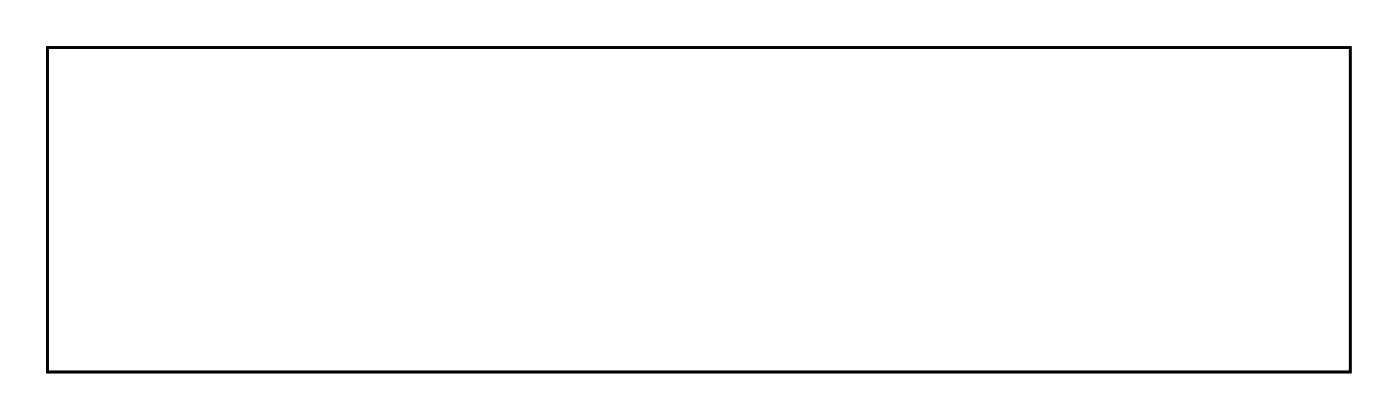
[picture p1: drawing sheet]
<svg xmlns="http://www.w3.org/2000/svg" width="107mm" height="32mm" viewBox="0 0 107 32" stroke-linecap="round" stroke-linejoin="round" font-family="sans-serif">
<path d="M3.6 3.6h99.8v24.8h-99.8z" fill="none" stroke="#000" stroke-width=".2"/>
<path d="M3.6 3.6v24.8h99.8v-24.8zM3.6 3.6h99.8v24.8h-99.8z" fill="#000"/>
<circle cx="9" cy="8.9" r=".74" fill="#fff"/>
<circle cx="9" cy="8.9" r=".74" fill="none" stroke="#fff" stroke-width=".76" stroke-linecap="butt"/>
<circle cx="9" cy="11.4" r=".74" fill="#fff"/>
<circle cx="9" cy="11.4" r=".74" fill="none" stroke="#fff" stroke-width=".76" stroke-linecap="butt"/>
<circle cx="9" cy="14" r=".74" fill="#fff"/>
<circle cx="9" cy="14" r=".74" fill="none" stroke="#fff" stroke-width=".76" stroke-linecap="butt"/>
<circle cx="9" cy="16.5" r=".74" fill="#fff"/>
<circle cx="9" cy="16.5" r=".74" fill="none" stroke="#fff" stroke-width=".76" stroke-linecap="butt"/>
<circle cx="26.8" cy="8.9" r=".74" fill="#fff"/>
<circle cx="26.8" cy="8.9" r=".74" fill="none" stroke="#fff" stroke-width=".76" stroke-linecap="butt"/>
<circle cx="26.8" cy="11.4" r=".74" fill="#fff"/>
<circle cx="26.8" cy="11.4" r=".74" fill="none" stroke="#fff" stroke-width=".76" stroke-linecap="butt"/>
<circle cx="26.8" cy="14" r=".74" fill="#fff"/>
<circle cx="26.8" cy="14" r=".74" fill="none" stroke="#fff" stroke-width=".76" stroke-linecap="butt"/>
<circle cx="26.8" cy="16.5" r=".74" fill="#fff"/>
<circle cx="26.8" cy="16.5" r=".74" fill="none" stroke="#fff" stroke-width=".76" stroke-linecap="butt"/>
<circle cx="44.5" cy="8.9" r=".74" fill="#fff"/>
<circle cx="44.5" cy="8.9" r=".74" fill="none" stroke="#fff" stroke-width=".76" stroke-linecap="butt"/>
<circle cx="44.5" cy="11.4" r=".74" fill="#fff"/>
<circle cx="44.5" cy="11.4" r=".74" fill="none" stroke="#fff" stroke-width=".76" stroke-linecap="butt"/>
<circle cx="44.5" cy="14" r=".74" fill="#fff"/>
<circle cx="44.5" cy="14" r=".74" fill="none" stroke="#fff" stroke-width=".76" stroke-linecap="butt"/>
<circle cx="44.5" cy="16.5" r=".74" fill="#fff"/>
<circle cx="44.5" cy="16.5" r=".74" fill="none" stroke="#fff" stroke-width=".76" stroke-linecap="butt"/>
<circle cx="62.3" cy="8.9" r=".74" fill="#fff"/>
<circle cx="62.3" cy="8.9" r=".74" fill="none" stroke="#fff" stroke-width=".76" stroke-linecap="butt"/>
<circle cx="62.3" cy="11.4" r=".74" fill="#fff"/>
<circle cx="62.3" cy="11.4" r=".74" fill="none" stroke="#fff" stroke-width=".76" stroke-linecap="butt"/>
<circle cx="62.3" cy="14" r=".74" fill="#fff"/>
<circle cx="62.3" cy="14" r=".74" fill="none" stroke="#fff" stroke-width=".76" stroke-linecap="butt"/>
<circle cx="62.3" cy="16.5" r=".74" fill="#fff"/>
<circle cx="62.3" cy="16.5" r=".74" fill="none" stroke="#fff" stroke-width=".76" stroke-linecap="butt"/>
<circle cx="80.1" cy="8.9" r=".74" fill="#fff"/>
<circle cx="80.1" cy="8.9" r=".74" fill="none" stroke="#fff" stroke-width=".76" stroke-linecap="butt"/>
<circle cx="80.1" cy="11.4" r=".74" fill="#fff"/>
<circle cx="80.1" cy="11.4" r=".74" fill="none" stroke="#fff" stroke-width=".76" stroke-linecap="butt"/>
<circle cx="80.1" cy="14" r=".74" fill="#fff"/>
<circle cx="80.1" cy="14" r=".74" fill="none" stroke="#fff" stroke-width=".76" stroke-linecap="butt"/>
<circle cx="80.1" cy="16.5" r=".74" fill="#fff"/>
<circle cx="80.1" cy="16.5" r=".74" fill="none" stroke="#fff" stroke-width=".76" stroke-linecap="butt"/>
<circle cx="97.9" cy="8.9" r=".74" fill="#fff"/>
<circle cx="97.9" cy="8.9" r=".74" fill="none" stroke="#fff" stroke-width=".76" stroke-linecap="butt"/>
<circle cx="97.9" cy="11.4" r=".74" fill="#fff"/>
<circle cx="97.9" cy="11.4" r=".74" fill="none" stroke="#fff" stroke-width=".76" stroke-linecap="butt"/>
<circle cx="97.9" cy="14" r=".74" fill="#fff"/>
<circle cx="97.9" cy="14" r=".74" fill="none" stroke="#fff" stroke-width=".76" stroke-linecap="butt"/>
<circle cx="97.9" cy="16.5" r=".74" fill="#fff"/>
<circle cx="97.9" cy="16.5" r=".74" fill="none" stroke="#fff" stroke-width=".76" stroke-linecap="butt"/>
<circle cx="17.9" cy="21.6" r=".7" fill="#fff"/>
<circle cx="17.9" cy="21.6" r=".7" fill="none" stroke="#fff" stroke-width=".76" stroke-linecap="butt"/>
<circle cx="17.9" cy="11.4" r=".7" fill="#fff"/>
<circle cx="17.9" cy="11.4" r=".7" fill="none" stroke="#fff" stroke-width=".76" stroke-linecap="butt"/>
<circle cx="20.4" cy="21.6" r=".7" fill="#fff"/>
<circle cx="20.4" cy="21.6" r=".7" fill="none" stroke="#fff" stroke-width=".76" stroke-linecap="butt"/>
<circle cx="20.4" cy="11.4" r=".7" fill="#fff"/>
<circle cx="20.4" cy="11.4" r=".7" fill="none" stroke="#fff" stroke-width=".76" stroke-linecap="butt"/>
<circle cx="39.5" cy="24.1" r=".7" fill="#fff"/>
<circle cx="39.5" cy="24.1" r=".7" fill="none" stroke="#fff" stroke-width=".76" stroke-linecap="butt"/>
<circle cx="39.5" cy="11.4" r=".7" fill="#fff"/>
<circle cx="39.5" cy="11.4" r=".7" fill="none" stroke="#fff" stroke-width=".76" stroke-linecap="butt"/>
<circle cx="12.8" cy="16.5" r=".7" fill="#fff"/>
<circle cx="12.8" cy="16.5" r=".7" fill="none" stroke="#fff" stroke-width=".76" stroke-linecap="butt"/>
<circle cx="12.8" cy="6.4" r=".7" fill="#fff"/>
<circle cx="12.8" cy="6.4" r=".7" fill="none" stroke="#fff" stroke-width=".76" stroke-linecap="butt"/>
<circle cx="30.6" cy="16.5" r=".7" fill="#fff"/>
<circle cx="30.6" cy="16.5" r=".7" fill="none" stroke="#fff" stroke-width=".76" stroke-linecap="butt"/>
<circle cx="30.6" cy="6.4" r=".7" fill="#fff"/>
<circle cx="30.6" cy="6.4" r=".7" fill="none" stroke="#fff" stroke-width=".76" stroke-linecap="butt"/>
<circle cx="48.3" cy="16.5" r=".7" fill="#fff"/>
<circle cx="48.3" cy="16.5" r=".7" fill="none" stroke="#fff" stroke-width=".76" stroke-linecap="butt"/>
<circle cx="48.3" cy="6.4" r=".7" fill="#fff"/>
<circle cx="48.3" cy="6.4" r=".7" fill="none" stroke="#fff" stroke-width=".76" stroke-linecap="butt"/>
<circle cx="58.5" cy="16.5" r=".7" fill="#fff"/>
<circle cx="58.5" cy="16.5" r=".7" fill="none" stroke="#fff" stroke-width=".76" stroke-linecap="butt"/>
<circle cx="58.5" cy="6.4" r=".7" fill="#fff"/>
<circle cx="58.5" cy="6.4" r=".7" fill="none" stroke="#fff" stroke-width=".76" stroke-linecap="butt"/>
<circle cx="76.3" cy="16.5" r=".7" fill="#fff"/>
<circle cx="76.3" cy="16.5" r=".7" fill="none" stroke="#fff" stroke-width=".76" stroke-linecap="butt"/>
<circle cx="76.3" cy="6.4" r=".7" fill="#fff"/>
<circle cx="76.3" cy="6.4" r=".7" fill="none" stroke="#fff" stroke-width=".76" stroke-linecap="butt"/>
<circle cx="94.1" cy="16.5" r=".7" fill="#fff"/>
<circle cx="94.1" cy="16.5" r=".7" fill="none" stroke="#fff" stroke-width=".76" stroke-linecap="butt"/>
<circle cx="94.1" cy="6.4" r=".7" fill="#fff"/>
<circle cx="94.1" cy="6.4" r=".7" fill="none" stroke="#fff" stroke-width=".76" stroke-linecap="butt"/>
<circle cx="67.4" cy="24.1" r=".7" fill="#fff"/>
<circle cx="67.4" cy="24.1" r=".7" fill="none" stroke="#fff" stroke-width=".76" stroke-linecap="butt"/>
<circle cx="67.4" cy="11.4" r=".7" fill="#fff"/>
<circle cx="67.4" cy="11.4" r=".7" fill="none" stroke="#fff" stroke-width=".76" stroke-linecap="butt"/>
<circle cx="86.4" cy="21.6" r=".7" fill="#fff"/>
<circle cx="86.4" cy="21.6" r=".7" fill="none" stroke="#fff" stroke-width=".76" stroke-linecap="butt"/>
<circle cx="86.4" cy="11.4" r=".7" fill="#fff"/>
<circle cx="86.4" cy="11.4" r=".7" fill="none" stroke="#fff" stroke-width=".76" stroke-linecap="butt"/>
<circle cx="90.3" cy="21.6" r=".7" fill="#fff"/>
<circle cx="90.3" cy="21.6" r=".7" fill="none" stroke="#fff" stroke-width=".76" stroke-linecap="butt"/>
<circle cx="90.3" cy="11.4" r=".7" fill="#fff"/>
<circle cx="90.3" cy="11.4" r=".7" fill="none" stroke="#fff" stroke-width=".76" stroke-linecap="butt"/>
<circle cx="59.8" cy="21.6" r=".74" fill="#fff"/>
<circle cx="59.8" cy="21.6" r=".74" fill="none" stroke="#fff" stroke-width=".76" stroke-linecap="butt"/>
<circle cx="57.2" cy="21.6" r=".74" fill="#fff"/>
<circle cx="57.2" cy="21.6" r=".74" fill="none" stroke="#fff" stroke-width=".76" stroke-linecap="butt"/>
<circle cx="54.7" cy="21.6" r=".74" fill="#fff"/>
<circle cx="54.7" cy="21.6" r=".74" fill="none" stroke="#fff" stroke-width=".76" stroke-linecap="butt"/>
<circle cx="52.2" cy="21.6" r=".74" fill="#fff"/>
<circle cx="52.2" cy="21.6" r=".74" fill="none" stroke="#fff" stroke-width=".76" stroke-linecap="butt"/>
<circle cx="49.6" cy="21.6" r=".74" fill="#fff"/>
<circle cx="49.6" cy="21.6" r=".74" fill="none" stroke="#fff" stroke-width=".76" stroke-linecap="butt"/>
<circle cx="47.1" cy="21.6" r=".74" fill="#fff"/>
<circle cx="47.1" cy="21.6" r=".74" fill="none" stroke="#fff" stroke-width=".76" stroke-linecap="butt"/>
<circle cx="97.9" cy="21.6" r=".74" fill="#fff"/>
<circle cx="97.9" cy="21.6" r=".74" fill="none" stroke="#fff" stroke-width=".76" stroke-linecap="butt"/>
<circle cx="95.3" cy="21.6" r=".74" fill="#fff"/>
<circle cx="95.3" cy="21.6" r=".74" fill="none" stroke="#fff" stroke-width=".76" stroke-linecap="butt"/>
</svg>
